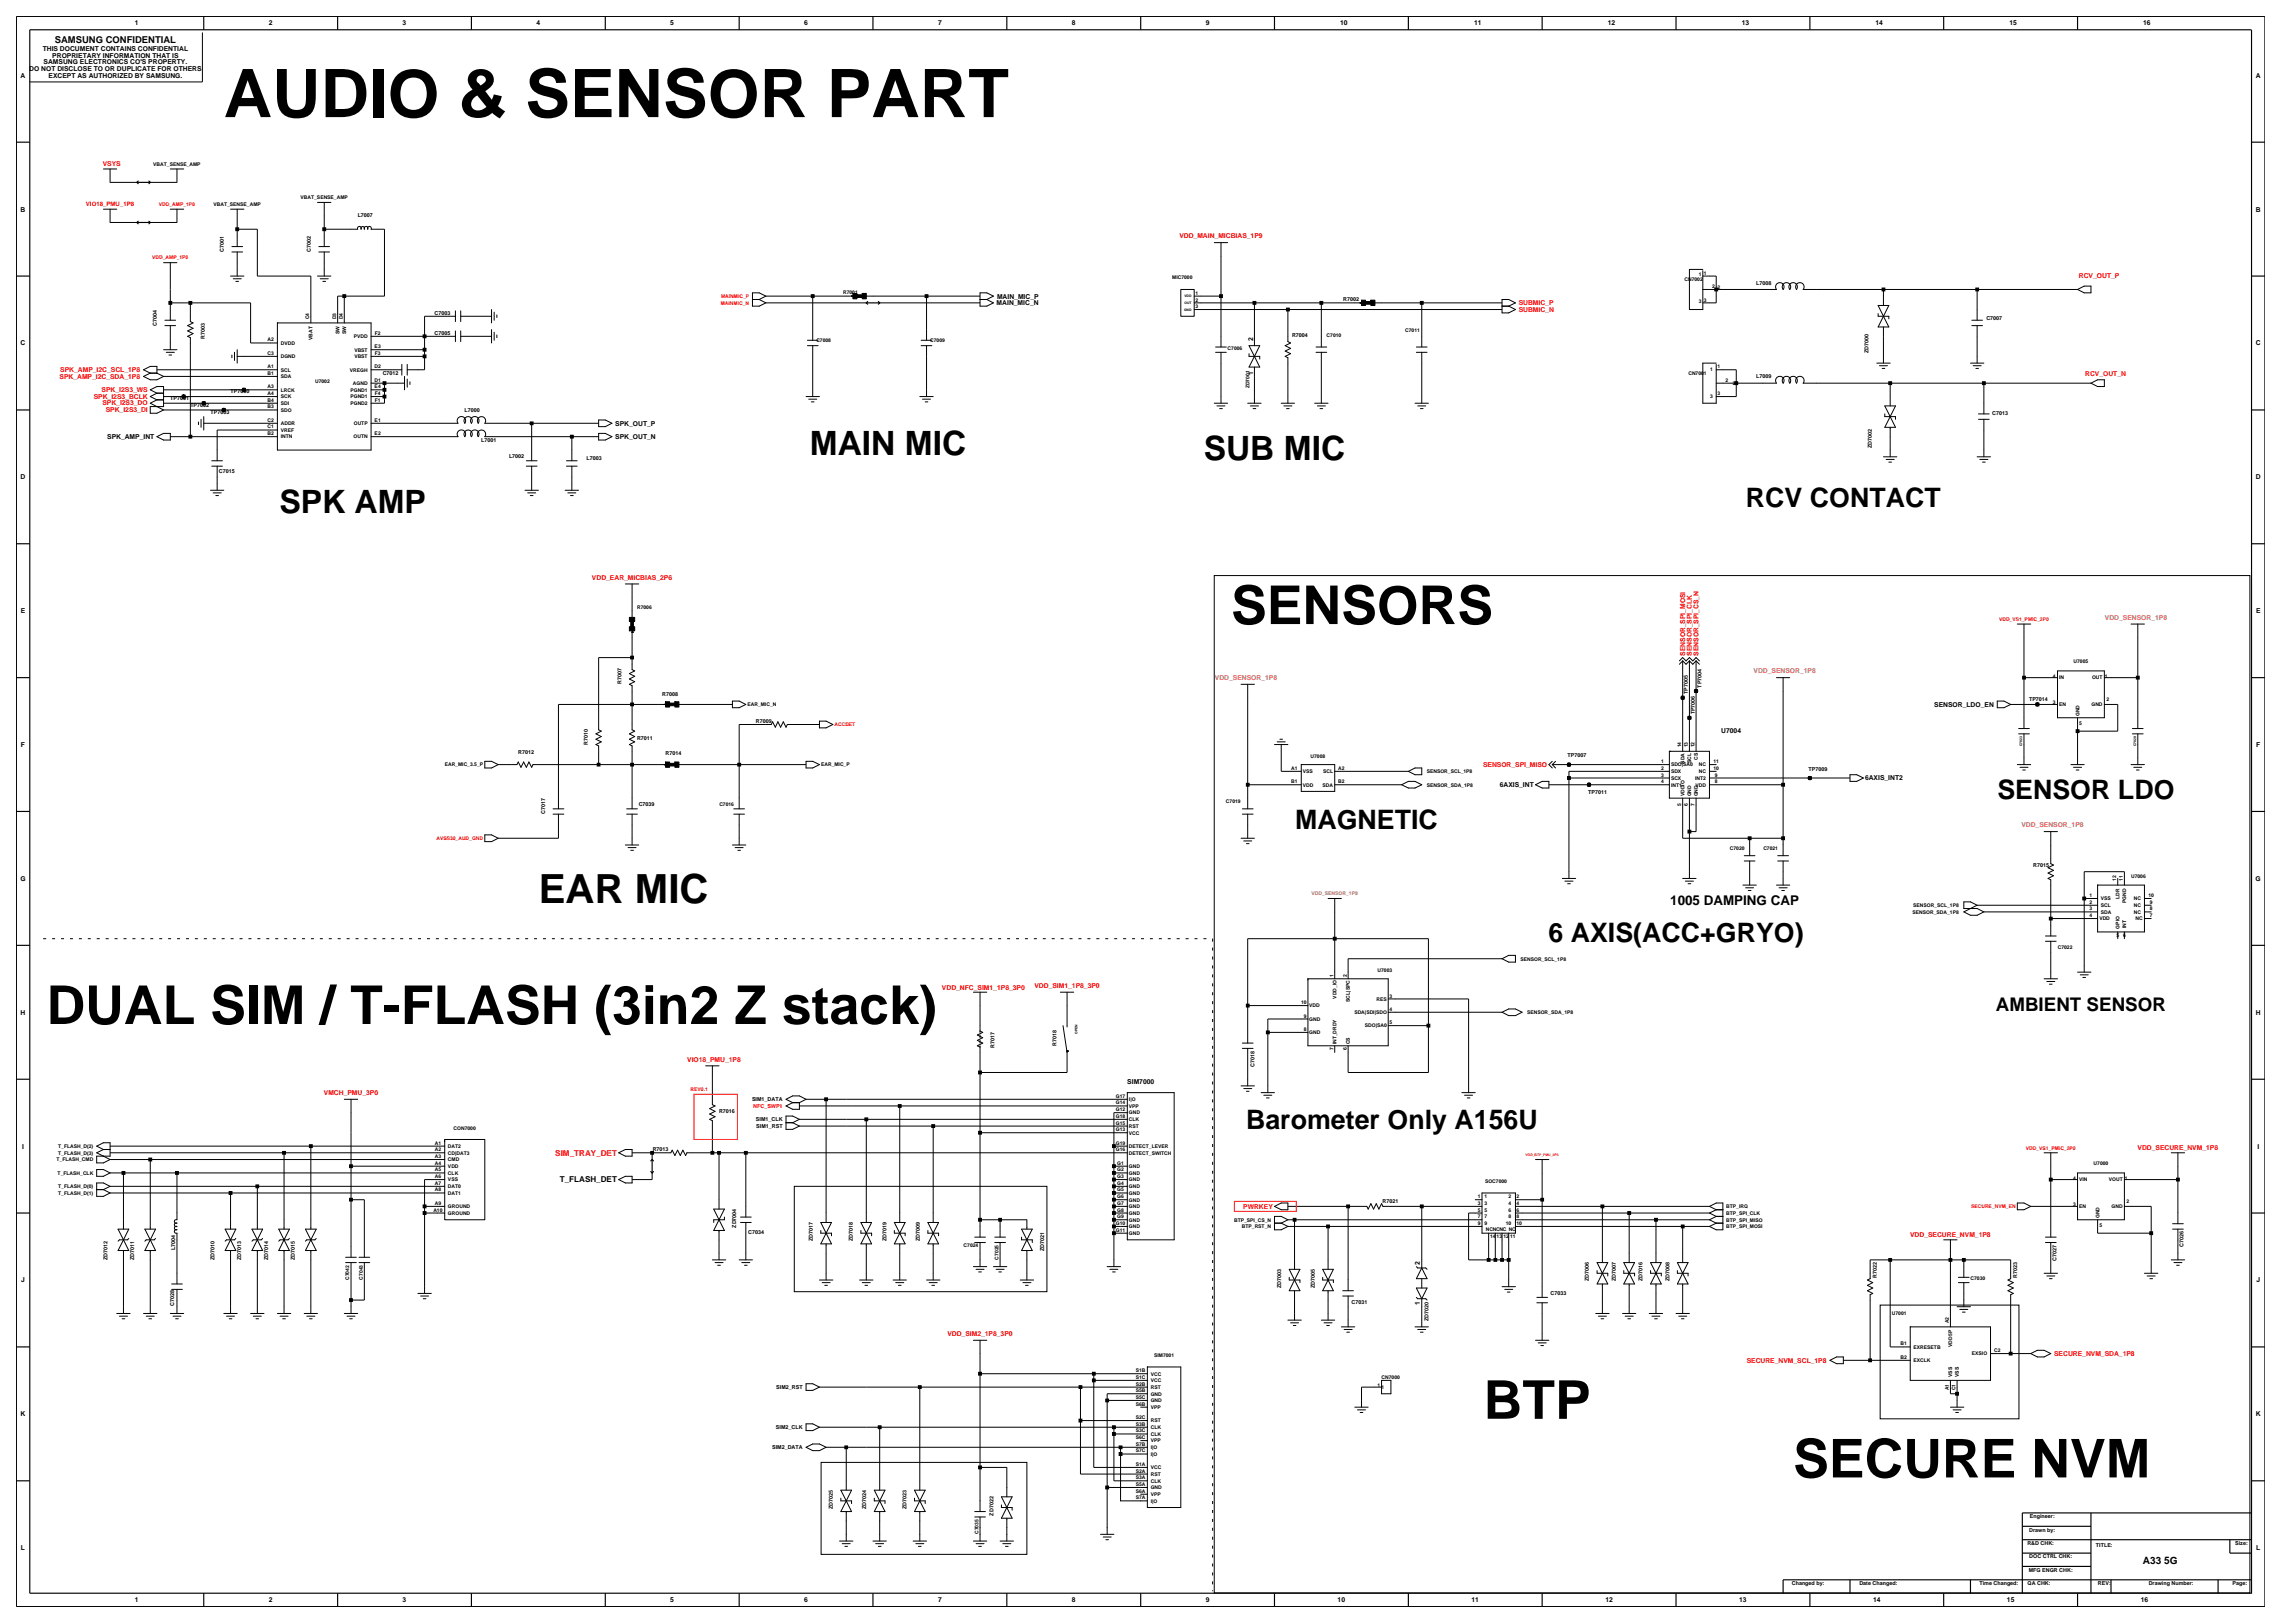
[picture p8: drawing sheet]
<svg xmlns="http://www.w3.org/2000/svg" width="420mm" height="297mm" viewBox="0 0 420 297" stroke-linecap="round" stroke-linejoin="round" font-family="sans-serif">
<defs><g id="words">
<text font-size="12.3" x="41" y="21.4">AUDIO &amp; SENSOR PART</text>
<g font-size="9.8">
<text x="225.3" y="114.2">SENSORS</text>
<text x="8.5" y="187.4">DUAL SIM / T-FLASH (3in2 Z stack)</text>
<text x="271.5" y="259.6">BTP</text>
<text x="328.2" y="270.4">SECURE NVM</text>
</g>
<text font-size="7.4" x="98.6" y="165.2">EAR MIC</text>
<g font-size="6.1">
<text x="148.2" y="83.3">MAIN MIC</text>
<text x="220.3" y="84.3">SUB MIC</text>
</g>
<text font-size="5.9" x="51.1" y="94">SPK AMP</text>
<g font-size="4.9">
<text x="319.5" y="92.7">RCV CONTACT</text>
<text x="365.5" y="146.3">SENSOR LDO</text>
<text x="237" y="151.8">MAGNETIC</text>
<text x="283.4" y="172.3">6 AXIS(ACC+GRYO)</text>
<text x="228" y="206.7">Barometer Only A156U</text>
</g>
<text font-size="3.4" x="365.2" y="184.9">AMBIENT SENSOR</text>
<text font-size="2.5" x="305.7" y="165.6">1005 DAMPING CAP</text>
<text font-size="1.9" x="392.1" y="286.3">A33 5G</text>
<text font-size="1.7" x="10" y="7.8">SAMSUNG CONFIDENTIAL</text>
<text font-size="1.5" fill="#f00" x="101.6" y="211.5">SIM_TRAY_DET</text>
<text font-size="1.5" x="102.5" y="216.4">T_FLASH_DET</text>
<g font-size="1.2">
<text x="24.7" y="4.7">1</text>
<text x="49.2" y="4.7">2</text>
<text x="73.7" y="4.7">3</text>
<text x="98.2" y="4.7">4</text>
<text x="122.7" y="4.7">5</text>
<text x="147.2" y="4.7">6</text>
<text x="171.7" y="4.7">7</text>
<text x="196.2" y="4.7">8</text>
<text x="220.7" y="4.7">9</text>
<text x="245.3" y="4.7">10</text>
<text x="269.8" y="4.7">11</text>
<text x="294.3" y="4.7">12</text>
<text x="318.7" y="4.7">13</text>
<text x="343.2" y="4.7">14</text>
<text x="367.7" y="4.7">15</text>
<text x="392.2" y="4.7">16</text>
<text x="7.8" y="9.3">THIS DOCUMENT CONTAINS CONFIDENTIAL</text>
<text x="8" y="11.8">SAMSUNG ELECTRONICS CO'S PROPERTY.</text>
<text x="9.6" y="10.6">PROPRIETARY INFORMATION THAT IS</text>
<text x="3.8" y="14.2">A</text>
<text x="5.4" y="13">DO NOT DISCLOSE TO OR DUPLICATE FOR OTHERS</text>
<text x="8.9" y="14.2">EXCEPT AS AUTHORIZED BY SAMSUNG.</text>
<text x="412.8" y="14.2">A</text>
<text x="3.8" y="38.7">B</text>
<text x="412.8" y="38.7">B</text>
<text x="182.4" y="55.9">MAIN_MIC_N</text>
<text x="182.5" y="54.6">MAIN_MIC_P</text>
<text x="3.8" y="63.2">C</text>
<text x="229.3" y="62.5" transform="rotate(-90 229.3 62.5)">2</text>
<text x="412.8" y="63.2">C</text>
<text x="229.3" y="68.7" transform="rotate(-90 229.3 68.7)">1</text>
<text x="112.6" y="77.9">SPK_OUT_P</text>
<text x="19.6" y="80.3">SPK_AMP_INT</text>
<text x="112.6" y="80.3">SPK_OUT_N</text>
<text x="3.8" y="87.7">D</text>
<text x="412.8" y="87.7">D</text>
<text x="3.8" y="112.2">E</text>
<text x="412.9" y="112.2">E</text>
<text x="354" y="129.3">SENSOR_LDO_EN</text>
<text x="3.8" y="136.7">F</text>
<text x="315" y="134.1">U7004</text>
<text x="412.9" y="136.7">F</text>
<text x="341.3" y="142.8">6AXIS_INT2</text>
<text x="274.5" y="144">6AXIS_INT</text>
<text x="3.7" y="161.2">G</text>
<text x="412.8" y="161.2">G</text>
<text x="3.8" y="185.7">H</text>
<text x="412.8" y="185.7">H</text>
<text x="206.3" y="198.4">SIM7000</text>
<text x="4" y="210.2">I</text>
<text x="413.1" y="210.2">I</text>
<text x="259.8" y="231.4" transform="rotate(-90 259.8 231.4)">2</text>
<text x="3.9" y="234.7">J</text>
<text x="259.8" y="238.8" transform="rotate(-90 259.8 238.8)">1</text>
<text x="412.9" y="234.7">J</text>
<text x="3.8" y="259.2">K</text>
<text x="412.8" y="259.2">K</text>
<text x="3.8" y="283.7">L</text>
<text x="412.9" y="283.7">L</text>
<text x="24.7" y="293.2">1</text>
<text x="49.2" y="293.2">2</text>
<text x="73.7" y="293.2">3</text>
<text x="122.7" y="293.2">5</text>
<text x="147.2" y="293.2">6</text>
<text x="171.7" y="293.2">7</text>
<text x="196.2" y="293.2">8</text>
<text x="220.7" y="293.2">9</text>
<text x="244.8" y="293.2">10</text>
<text x="269.3" y="293.2">11</text>
<text x="293.8" y="293.2">12</text>
<text x="318.3" y="293.2">13</text>
<text x="342.8" y="293.2">14</text>
<text x="367.3" y="293.2">15</text>
<text x="391.8" y="293.2">16</text>
</g>
<g font-size="1.2" fill="#f00">
<text x="18.8" y="30.4">VSYS</text>
<text x="215.8" y="43.6">VDD_MAIN_MICBIAS_1P9</text>
<text x="380.5" y="51">RCV_OUT_P</text>
<text x="277.9" y="57.1">SUBMIC_N</text>
<text x="277.9" y="55.9">SUBMIC_P</text>
<text x="10.9" y="69.3">SPK_AMP_I2C_SDA_1P8</text>
<text x="11" y="68.1">SPK_AMP_I2C_SCL_1P8</text>
<text x="18.6" y="71.7">SPK_I2S3_WS</text>
<text x="381.6" y="68.7">RCV_OUT_N</text>
<text x="17.2" y="72.9">SPK_I2S3_BCLK</text>
<text x="18.7" y="74.2">SPK_I2S3_DO</text>
<text x="19.4" y="75.4">SPK_I2S3_DI</text>
<text x="108.3" y="106.1">VDD_EAR_MICBIAS_2P6</text>
<text x="308.4" y="120" transform="rotate(-90 308.4 120)">SENSOR_SPI_MOSI</text>
<text x="309.6" y="120" transform="rotate(-90 309.6 120)">SENSOR_SPI_CLK</text>
<text x="310.8" y="120" transform="rotate(-90 310.8 120)">SENSOR_SPI_CS_N</text>
<text x="271.4" y="140.4">SENSOR_SPI_MISO</text>
<text x="172.4" y="181.1">VDD_NFC_SIM1_1P8_3P0</text>
<text x="189.3" y="180.8">VDD_SIM1_1P8_3P0</text>
<text x="125.8" y="194.2">VIO18_PMU_1P8</text>
<text x="59.3" y="200.4">VMCH_PMU_3P0</text>
<text x="391.2" y="210.5">VDD_SECURE_NVM_1P8</text>
<text x="227.5" y="221.2">PWRKEY</text>
<text x="349.6" y="226.4">VDD_SECURE_NVM_1P8</text>
<text x="173.4" y="244.5">VDD_SIM2_1P8_3P0</text>
<text x="319.7" y="249.4">SECURE_NVM_SCL_1P8</text>
<text x="375.9" y="248.1">SECURE_NVM_SDA_1P8</text>
</g>
<g font-size="1.2" fill="#cc7f32">
<text x="385.2" y="113.4">VDD_SENSOR_1P8</text>
<text x="222.3" y="124.4">VDD_SENSOR_1P8</text>
<text x="320.9" y="123.2">VDD_SENSOR_1P8</text>
<text x="369.9" y="151.4">VDD_SENSOR_1P8</text>
</g>
<text font-size="1.1" fill="#f00" x="15.7" y="37.8">VIO18_PMU_1P8</text>
<g font-size="1">
<text x="65.5" y="39.7">L7007</text>
<text x="41" y="46.1" transform="rotate(-90 41 46.1)">C7001</text>
<text x="56.9" y="46.1" transform="rotate(-90 56.9 46.1)">C7002</text>
<text x="321.4" y="52.1">L7008</text>
<text x="28.7" y="59.6" transform="rotate(-90 28.7 59.6)">C7004</text>
<text x="79.5" y="57.6">C7003</text>
<text x="245.8" y="55.1">R7002</text>
<text x="363.5" y="58.5">C7007</text>
<text x="37.5" y="62" transform="rotate(-90 37.5 62)">R7003</text>
<text x="79.5" y="61.2">C7005</text>
<text x="236.4" y="61.6">R7004</text>
<text x="341.9" y="64.6" transform="rotate(-90 341.9 64.6)">ZD7000</text>
<text x="70" y="68.6">C7012</text>
<text x="321.4" y="69.2">L7009</text>
<text x="31.2" y="73.2">TP7001</text>
<text x="34.8" y="74.5">TP7002</text>
<text x="38.5" y="75.7">TP7003</text>
<text x="42.2" y="72">TP7000</text>
<text x="85" y="75.4">L7000</text>
<text x="364.6" y="75.9">C7013</text>
<text x="88.1" y="80.9">L7001</text>
<text x="93.2" y="83.7">L7002</text>
<text x="342.5" y="82.1" transform="rotate(-90 342.5 82.1)">ZD7002</text>
<text x="40" y="86.6">C7015</text>
<text x="107.4" y="84.2">L7003</text>
<text x="113.7" y="125.2" transform="rotate(-90 113.7 125.2)">R7007</text>
<text x="311.4" y="125.8" transform="rotate(-90 311.4 125.8)">TP7004</text>
<text x="121.2" y="127.4">R7008</text>
<text x="308.9" y="127.1" transform="rotate(-90 308.9 127.1)">TP7005</text>
<text x="310.1" y="130.7" transform="rotate(-90 310.1 130.7)">TP7006</text>
<text x="371.3" y="128.3">TP7014</text>
<text x="94.8" y="138">R7012</text>
<text x="107.6" y="136.2" transform="rotate(-90 107.6 136.2)">R7010</text>
<text x="116.6" y="135.3">R7011</text>
<text x="138.3" y="132.3">R7009</text>
<text x="121.8" y="138.1">R7014</text>
<text x="286.9" y="138.6">TP7007</text>
<text x="331" y="141">TP7009</text>
<text x="99.7" y="149" transform="rotate(-90 99.7 149)">C7017</text>
<text x="116.9" y="147.6">C7039</text>
<text x="290.7" y="145.3">TP7011</text>
<text x="372.1" y="158.7">R7015</text>
<text x="182" y="191.8" transform="rotate(-90 182 191.8)">R7017</text>
<text x="193.3" y="191.4" transform="rotate(-90 193.3 191.4)">R7018</text>
<text x="229.6" y="195.2" transform="rotate(-90 229.6 195.2)">C7018</text>
<text x="131.6" y="203.7">R7016</text>
<text x="137.6" y="201.5">SIM1_DATA</text>
<text x="138.3" y="205.2">SIM1_CLK</text>
<text x="138.4" y="206.4">SIM1_RST</text>
<text x="119.5" y="210.6">R7013</text>
<text x="253" y="220.2">R7021</text>
<text x="134.7" y="224.7" transform="rotate(-90 134.7 224.7)">ZD7004</text>
<text x="136.9" y="225.7">C7034</text>
<text x="148.7" y="227.1" transform="rotate(-90 148.7 227.1)">ZD7017</text>
<text x="156.1" y="227.1" transform="rotate(-90 156.1 227.1)">ZD7018</text>
<text x="162.2" y="227.1" transform="rotate(-90 162.2 227.1)">ZD7019</text>
<text x="168.3" y="227.1" transform="rotate(-90 168.3 227.1)">ZD7009</text>
<text x="19.6" y="230.5" transform="rotate(-90 19.6 230.5)">ZD7012</text>
<text x="24.6" y="230.5" transform="rotate(-90 24.6 230.5)">ZD7011</text>
<text x="32.1" y="228.7" transform="rotate(-90 32.1 228.7)">L7004</text>
<text x="39.2" y="230.5" transform="rotate(-90 39.2 230.5)">ZD7010</text>
<text x="44.2" y="230.5" transform="rotate(-90 44.2 230.5)">ZD7013</text>
<text x="49.1" y="230.5" transform="rotate(-90 49.1 230.5)">ZD7014</text>
<text x="53.9" y="230.5" transform="rotate(-90 53.9 230.5)">ZD7015</text>
<text x="191.1" y="228.9" transform="rotate(-90 191.1 228.9)">ZD7021</text>
<text x="343.5" y="233.8" transform="rotate(-90 343.5 233.8)">R7022</text>
<text x="369.2" y="233.8" transform="rotate(-90 369.2 233.8)">R7023</text>
<text x="376.3" y="230.7" transform="rotate(-90 376.3 230.7)">C7027</text>
<text x="399.6" y="228.2" transform="rotate(-90 399.6 228.2)">C7026</text>
<text x="31.9" y="239" transform="rotate(-90 31.9 239)">C7028</text>
<text x="234.5" y="235.7" transform="rotate(-90 234.5 235.7)">ZD7003</text>
<text x="240.6" y="235.7" transform="rotate(-90 240.6 235.7)">ZD7005</text>
<text x="247.3" y="238.6">C7031</text>
<text x="283.8" y="237">C7033</text>
<text x="290.8" y="234.5" transform="rotate(-90 290.8 234.5)">ZD7006</text>
<text x="295.7" y="234.5" transform="rotate(-90 295.7 234.5)">ZD7007</text>
<text x="300.6" y="234.5" transform="rotate(-90 300.6 234.5)">ZD7016</text>
<text x="305.5" y="234.5" transform="rotate(-90 305.5 234.5)">ZD7008</text>
<text x="261.4" y="241.7" transform="rotate(-90 261.4 241.7)">ZD7020</text>
<text x="142.1" y="254.2">SIM2_RST</text>
<text x="142" y="261.5">SIM2_CLK</text>
<text x="141.3" y="265.2">SIM2_DATA</text>
<text x="152.4" y="276.1" transform="rotate(-90 152.4 276.1)">ZD7025</text>
<text x="158.5" y="276.1" transform="rotate(-90 158.5 276.1)">ZD7024</text>
<text x="165.9" y="276.1" transform="rotate(-90 165.9 276.1)">ZD7023</text>
<text x="181.8" y="277.3" transform="rotate(-90 181.8 277.3)">ZD7022</text>
<text x="371.4" y="280.2">Drawn by:</text>
<text x="371.5" y="277.8">Engineer:</text>
<text x="371" y="282.7">R&amp;D CHK:</text>
<text x="371.3" y="287.6">MFG ENGR CHK:</text>
<text x="371.4" y="285.2">DOC CTRL CHK:</text>
<text x="383.6" y="283">TITLE:</text>
<text x="409.1" y="282.7">Size:</text>
<text x="327.9" y="290.1">Changed by:</text>
<text x="340.3" y="290.1">Date Changed:</text>
<text x="362.2" y="290.1">Time Changed:</text>
<text x="371.1" y="290.1">QA CHK:</text>
<text x="383.9" y="290.1">REV:</text>
<text x="393.2" y="290.1">Drawing Number:</text>
<text x="408.6" y="290.1">Page:</text>
</g>
<text font-size="1" fill="#f00" x="137.8" y="202.7">NFC_SWP1</text>
<g font-size=".9">
<text x="28.1" y="30.3">VBAT_SENSE_AMP</text>
<text x="39.1" y="37.7">VBAT_SENSE_AMP</text>
<text x="55" y="36.5">VBAT_SENSE_AMP</text>
<text x="154.3" y="53.8">R7001</text>
<text x="214.5" y="51.1">MIC7000</text>
<text x="218.8" y="53.9">1</text>
<text x="308.3" y="51.5">CN7002</text>
<text x="310.9" y="50.5">1</text>
<text x="311.8" y="50.3">1</text>
<text x="313.3" y="52.7">2</text>
<text x="314.3" y="53">2</text>
<text x="56.6" y="58.5" transform="rotate(-90 56.6 58.5)">C4</text>
<text x="61.5" y="58.5" transform="rotate(-90 61.5 58.5)">D3</text>
<text x="62.7" y="58.5" transform="rotate(-90 62.7 58.5)">D4</text>
<text x="218.8" y="55.2">2</text>
<text x="218.8" y="56.4">3</text>
<text x="310.9" y="55.4">3</text>
<text x="311.8" y="55.2">3</text>
<text x="48.9" y="64.9">C3</text>
<text x="48.9" y="62.5">A2</text>
<text x="51.4" y="65.5">DGND</text>
<text x="51.4" y="63.1">DVDD</text>
<text x="57.2" y="62.2" transform="rotate(-90 57.2 62.2)">VBAT</text>
<text x="62.1" y="61.2" transform="rotate(-90 62.1 61.2)">SW</text>
<text x="63.3" y="61.2" transform="rotate(-90 63.3 61.2)">SW</text>
<text x="64.7" y="61.9">PVDD</text>
<text x="64.8" y="64.3">VBST</text>
<text x="64.8" y="65.5">VBST</text>
<text x="68.6" y="63.7">E3</text>
<text x="68.6" y="64.9">F3</text>
<text x="68.6" y="61.3">F2</text>
<text x="149.4" y="62.5">C7008</text>
<text x="170.2" y="62.5">C7009</text>
<text x="224.7" y="64">C7006</text>
<text x="242.8" y="61.6">C7010</text>
<text x="257.2" y="60.7">C7011</text>
<text x="48.9" y="67.4">A1</text>
<text x="48.9" y="71.1">A3</text>
<text x="48.9" y="68.6">B1</text>
<text x="51.4" y="68">SCL</text>
<text x="51.4" y="71.7">LRCK</text>
<text x="51.4" y="69.2">SDA</text>
<text x="57.7" y="70.1">U7002</text>
<text x="64" y="68">VREGH</text>
<text x="64.1" y="71.7">PGND1</text>
<text x="64.6" y="70.4">AGND</text>
<text x="68.5" y="69.8">D1</text>
<text x="68.5" y="67.4">D2</text>
<text x="68.6" y="71.1">E4</text>
<text x="228.7" y="71" transform="rotate(-90 228.7 71)">ZD7001</text>
<text x="309" y="68.7">CN7001</text>
<text x="313" y="68">1</text>
<text x="314.3" y="67.4">1</text>
<text x="315.8" y="69.9">2</text>
<text x="317.1" y="70.4">2</text>
<text x="48.9" y="74.7">B3</text>
<text x="48.9" y="73.5">B4</text>
<text x="48.9" y="77.2">C2</text>
<text x="48.9" y="72.3">A4</text>
<text x="51.4" y="74.1">SDI</text>
<text x="51.4" y="77.8">ADDR</text>
<text x="51.4" y="72.9">SCK</text>
<text x="51.4" y="75.3">SDO</text>
<text x="64.1" y="72.9">PGND1</text>
<text x="64.1" y="74.1">PGND2</text>
<text x="64.7" y="77.8">OUTP</text>
<text x="68.6" y="77.2">E1</text>
<text x="68.6" y="72.3">F4</text>
<text x="68.6" y="73.5">F1</text>
<text x="313" y="72.9">3</text>
<text x="314.3" y="72.3">3</text>
<text x="48.9" y="78.4">C1</text>
<text x="48.9" y="79.6">B2</text>
<text x="51.4" y="79">VREF</text>
<text x="51.4" y="80.2">INTN</text>
<text x="64.7" y="80.2">OUTN</text>
<text x="68.6" y="79.6">E2</text>
<text x="116.6" y="111.4">R7006</text>
<text x="375.7" y="124">4</text>
<text x="376.8" y="124.3">IN</text>
<text x="379.5" y="121.2">U7005</text>
<text x="382.9" y="124.3">OUT</text>
<text x="385.2" y="124">1</text>
<text x="136.8" y="129.2">EAR_MIC_N</text>
<text x="375.7" y="128.9">3</text>
<text x="376.8" y="129.2">EN</text>
<text x="380.5" y="131" transform="rotate(-90 380.5 131)">GND</text>
<text x="382.8" y="129.2">GND</text>
<text x="385.5" y="128.3">2</text>
<text x="307.7" y="136.8" transform="rotate(-90 307.7 136.8)">14</text>
<text x="308.9" y="136.8" transform="rotate(-90 308.9 136.8)">13</text>
<text x="310.1" y="136.8" transform="rotate(-90 310.1 136.8)">12</text>
<text x="380.5" y="132.6">5</text>
<text x="81.4" y="140.2">EAR_MIC_3.5_P</text>
<text x="150.3" y="140.2">EAR_MIC_P</text>
<text x="236.3" y="140.9">A1</text>
<text x="236.3" y="143.3">B1</text>
<text x="238.4" y="141.5">VSS</text>
<text x="238.4" y="143.9">VDD</text>
<text x="239.8" y="138.7">U7008</text>
<text x="242" y="143.9">SDA</text>
<text x="242.1" y="141.5">SCL</text>
<text x="244.9" y="140.9">A2</text>
<text x="244.9" y="143.3">B2</text>
<text x="261.1" y="143.9">SENSOR_SDA_1P8</text>
<text x="261.1" y="141.5">SENSOR_SCL_1P8</text>
<text x="304" y="140.9">2</text>
<text x="304" y="142.1">3</text>
<text x="304" y="143.3">4</text>
<text x="304" y="139.6">1</text>
<text x="305.8" y="141.5">SDX</text>
<text x="305.8" y="142.7">SCX</text>
<text x="305.8" y="143.9">INT1</text>
<text x="305.8" y="140.2">SDO|SA0</text>
<text x="308.3" y="139.7" transform="rotate(-90 308.3 139.7)">SDA</text>
<text x="309.5" y="139.6" transform="rotate(-90 309.5 139.6)">SCL</text>
<text x="310.2" y="142.7">INT2</text>
<text x="310.3" y="143.9">VDD</text>
<text x="310.7" y="139.1" transform="rotate(-90 310.7 139.1)">CS</text>
<text x="310.9" y="141.5">NC</text>
<text x="310.9" y="140.2">NC</text>
<text x="313.6" y="140.9">10</text>
<text x="313.6" y="139.6">11</text>
<text x="313.8" y="143.3">8</text>
<text x="313.8" y="142.1">9</text>
<text x="131.6" y="147.6">C7016</text>
<text x="224.4" y="147">C7019</text>
<text x="307.7" y="147.5" transform="rotate(-90 307.7 147.5)">5</text>
<text x="308.3" y="145.7" transform="rotate(-90 308.3 145.7)">VDDIO</text>
<text x="308.9" y="147.5" transform="rotate(-90 308.9 147.5)">6</text>
<text x="309.5" y="145.7" transform="rotate(-90 309.5 145.7)">GND</text>
<text x="310.1" y="147.5" transform="rotate(-90 310.1 147.5)">7</text>
<text x="310.7" y="145.7" transform="rotate(-90 310.7 145.7)">GND</text>
<text x="316.6" y="155.6">C7020</text>
<text x="322.7" y="155.6">C7021</text>
<text x="387.3" y="161.3" transform="rotate(-90 387.3 161.3)">12</text>
<text x="388.5" y="161.3" transform="rotate(-90 388.5 161.3)">11</text>
<text x="390" y="160.7">U7006</text>
<text x="350" y="167.2">SENSOR_SDA_1P8</text>
<text x="350.1" y="166">SENSOR_SCL_1P8</text>
<text x="382.4" y="167.8">4</text>
<text x="382.4" y="164.1">1</text>
<text x="382.4" y="165.4">2</text>
<text x="382.4" y="166.6">3</text>
<text x="384.5" y="164.7">VSS</text>
<text x="384.5" y="166">SCL</text>
<text x="384.5" y="167.2">SDA</text>
<text x="387.9" y="164.5" transform="rotate(-90 387.9 164.5)">LDR</text>
<text x="389.1" y="165.2" transform="rotate(-90 389.1 165.2)">PGND</text>
<text x="390.5" y="167.2">NC</text>
<text x="390.5" y="166">NC</text>
<text x="390.5" y="164.7">NC</text>
<text x="393.2" y="164.1">10</text>
<text x="393.4" y="167.8">7</text>
<text x="393.4" y="166.6">8</text>
<text x="393.4" y="165.4">9</text>
<text x="376.6" y="173.6">C7022</text>
<text x="384.2" y="168.4">VDD</text>
<text x="387.3" y="171.5">5</text>
<text x="387.9" y="169.9" transform="rotate(-90 387.9 169.9)">GPIO</text>
<text x="388.5" y="171.5">6</text>
<text x="389.1" y="169.9" transform="rotate(-90 389.1 169.9)">INT</text>
<text x="390.8" y="168.4">NC</text>
<text x="244" y="178.9" transform="rotate(-90 244 178.9)">1</text>
<text x="246.5" y="178.9" transform="rotate(-90 246.5 178.9)">2</text>
<text x="252.1" y="177.9">U7003</text>
<text x="278.3" y="175.8">SENSOR_SCL_1P8</text>
<text x="238.1" y="183.8">10</text>
<text x="239.6" y="184.3">VDD</text>
<text x="244.6" y="182.8" transform="rotate(-90 244.6 182.8)">VDD_IO</text>
<text x="247" y="183.3" transform="rotate(-90 247 183.3)">SCL|SPC</text>
<text x="247.9" y="185.6">SDA|SDI|SDO</text>
<text x="251.9" y="183.1">RES</text>
<text x="254.3" y="182.5">3</text>
<text x="254.3" y="185">4</text>
<text x="279.5" y="185.6">SENSOR_SDA_1P8</text>
<text x="238.6" y="188.7">8</text>
<text x="238.6" y="186.2">9</text>
<text x="239.6" y="189.2">GND</text>
<text x="239.6" y="186.8">GND</text>
<text x="244.6" y="191.1" transform="rotate(-90 244.6 191.1)">INT_DRDY</text>
<text x="247" y="191.1" transform="rotate(-90 247 191.1)">CS</text>
<text x="249.8" y="188">SDO|SA0</text>
<text x="254.3" y="187.4">5</text>
<text x="244" y="192.1" transform="rotate(-90 244 192.1)">7</text>
<text x="246.5" y="192.1" transform="rotate(-90 246.5 192.1)">6</text>
<text x="204.2" y="203.3">G12</text>
<text x="204.2" y="202.1">G14</text>
<text x="204.2" y="200.9">G17</text>
<text x="206.6" y="203.9">GND</text>
<text x="206.6" y="202.7">VPP</text>
<text x="206.6" y="201.5">I|O</text>
<text x="79.6" y="209.4">A1</text>
<text x="83" y="206.7">CON7000</text>
<text x="204.2" y="204.6">G18</text>
<text x="204.2" y="209.4">G19</text>
<text x="204.2" y="207">G13</text>
<text x="204.2" y="205.8">G15</text>
<text x="206.6" y="205.2">CLK</text>
<text x="206.6" y="207.6">VCC</text>
<text x="206.6" y="206.4">RST</text>
<text x="10.3" y="212.5">T_FLASH_CMD</text>
<text x="10.6" y="215">T_FLASH_CLK</text>
<text x="10.7" y="211.3">T_FLASH_D(3)</text>
<text x="10.7" y="210.1">T_FLASH_D(2)</text>
<text x="79.6" y="210.7">A2</text>
<text x="79.6" y="211.9">A3</text>
<text x="79.6" y="213.1">A4</text>
<text x="79.6" y="214.3">A5</text>
<text x="79.6" y="215.6">A6</text>
<text x="82" y="210.1">DAT2</text>
<text x="82" y="211.3">CD|DAT3</text>
<text x="82" y="212.5">CMD</text>
<text x="82" y="213.7">VDD</text>
<text x="82" y="215">CLK</text>
<text x="204.2" y="210.7">G16</text>
<text x="204.5" y="214.3">G2</text>
<text x="204.5" y="215.6">G3</text>
<text x="204.5" y="213.1">G1</text>
<text x="206.6" y="210.1">DETECT_LEVER</text>
<text x="206.6" y="215">GND</text>
<text x="206.6" y="211.3">DETECT_SWITCH</text>
<text x="206.6" y="213.7">GND</text>
<text x="379.4" y="215.8">4</text>
<text x="383.1" y="213.1">U7000</text>
<text x="388.9" y="215.8">1</text>
<text x="10.7" y="217.4">T_FLASH_D(0)</text>
<text x="10.7" y="218.6">T_FLASH_D(1)</text>
<text x="79.3" y="221.7">A10</text>
<text x="79.6" y="216.8">A7</text>
<text x="79.6" y="218">A8</text>
<text x="79.6" y="220.5">A9</text>
<text x="82" y="217.4">DAT0</text>
<text x="82" y="218.6">DAT1</text>
<text x="82" y="221.1">GROUND</text>
<text x="82" y="216.2">VSS</text>
<text x="204.5" y="221.7">G8</text>
<text x="204.5" y="216.8">G4</text>
<text x="204.5" y="218">G5</text>
<text x="204.5" y="219.2">G6</text>
<text x="204.5" y="220.5">G7</text>
<text x="206.6" y="216.2">GND</text>
<text x="206.6" y="217.4">GND</text>
<text x="206.6" y="218.6">GND</text>
<text x="206.6" y="219.9">GND</text>
<text x="206.6" y="221.1">GND</text>
<text x="270.5" y="221.7">5</text>
<text x="270.5" y="219.3">1</text>
<text x="270.5" y="220.5">3</text>
<text x="271.7" y="219.3">1</text>
<text x="271.7" y="220.5">3</text>
<text x="271.7" y="221.7">5</text>
<text x="271.8" y="216.5">SOC7000</text>
<text x="276.1" y="221.7">6</text>
<text x="276.1" y="219.3">2</text>
<text x="276.1" y="220.5">4</text>
<text x="277.5" y="221.7">6</text>
<text x="277.5" y="219.3">2</text>
<text x="277.5" y="220.5">4</text>
<text x="315.9" y="221.1">BTP_IRQ</text>
<text x="379.4" y="220.8">3</text>
<text x="380.5" y="216.2">VIN</text>
<text x="380.5" y="221.1">EN</text>
<text x="385.9" y="216.2">VOUT</text>
<text x="386.4" y="221.1">GND</text>
<text x="389.2" y="220.1">2</text>
<text x="82" y="222.3">GROUND</text>
<text x="204.2" y="224.1">G10</text>
<text x="204.2" y="225.4">G11</text>
<text x="204.5" y="222.9">G9</text>
<text x="206.6" y="222.3">GND</text>
<text x="206.6" y="223.5">GND</text>
<text x="206.6" y="224.7">GND</text>
<text x="206.6" y="226">GND</text>
<text x="225.8" y="223.5">BTP_SPI_CS_N</text>
<text x="227.3" y="224.7">BTP_RST_N</text>
<text x="270.5" y="223">7</text>
<text x="270.5" y="224.2">9</text>
<text x="271.7" y="223">7</text>
<text x="271.7" y="224.2">9</text>
<text x="271.9" y="225.3">NCNCNC NC</text>
<text x="272.7" y="226.6">14</text>
<text x="273.9" y="226.6">13</text>
<text x="275.1" y="226.6">12</text>
<text x="275.6" y="224.2">10</text>
<text x="276.1" y="223">8</text>
<text x="276.3" y="226.6">11</text>
<text x="277.5" y="224.2">10</text>
<text x="277.5" y="223">8</text>
<text x="315.9" y="222.3">BTP_SPI_CLK</text>
<text x="315.9" y="224.7">BTP_SPI_MOSI</text>
<text x="315.9" y="223.5">BTP_SPI_MISO</text>
<text x="384.2" y="224.4">5</text>
<text x="384.2" y="222.9" transform="rotate(-90 384.2 222.9)">GND</text>
<text x="176.4" y="228.1">C7024</text>
<text x="182.7" y="230.5" transform="rotate(-90 182.7 230.5)">C7025</text>
<text x="63.9" y="234.2" transform="rotate(-90 63.9 234.2)">C7042</text>
<text x="66.4" y="234.2" transform="rotate(-90 66.4 234.2)">C7043</text>
<text x="360.6" y="234.2">C7030</text>
<text x="346.2" y="240.7">U7001</text>
<text x="356.7" y="242.2" transform="rotate(-90 356.7 242.2)">A2</text>
<text x="207.9" y="251.1">S1B</text>
<text x="210.6" y="251.7">VCC</text>
<text x="211.2" y="248.3">SIM7001</text>
<text x="347.8" y="246.2">B1</text>
<text x="347.8" y="248.6">B2</text>
<text x="350.2" y="246.8">EXRESETB</text>
<text x="350.2" y="249.2">EXCLK</text>
<text x="357.3" y="252" transform="rotate(-90 357.3 252)">VSS</text>
<text x="357.3" y="246.5" transform="rotate(-90 357.3 246.5)">VDD5P</text>
<text x="358.5" y="252" transform="rotate(-90 358.5 252)">VSS</text>
<text x="360.9" y="248">EXSIO</text>
<text x="364.9" y="247.4">C2</text>
<text x="207.9" y="257.2">S6B</text>
<text x="207.9" y="253.5">S2B</text>
<text x="207.9" y="254.8">S5B</text>
<text x="207.9" y="256">S5C</text>
<text x="207.9" y="252.3">S1C</text>
<text x="210.6" y="257.8">VPP</text>
<text x="210.6" y="254.2">RST</text>
<text x="210.6" y="255.4">GND</text>
<text x="210.6" y="256.6">GND</text>
<text x="210.6" y="252.9">VCC</text>
<text x="252.1" y="253.8">1</text>
<text x="252.8" y="252.3">CN7000</text>
<text x="252.8" y="254.2">1</text>
<text x="356.7" y="254.4" transform="rotate(-90 356.7 254.4)">A1</text>
<text x="357.9" y="254.4" transform="rotate(-90 357.9 254.4)">C1</text>
<text x="207.9" y="263.3">S6C</text>
<text x="207.9" y="259.7">S2C</text>
<text x="207.9" y="260.9">S3B</text>
<text x="207.9" y="262.1">S3C</text>
<text x="210.6" y="263.9">VPP</text>
<text x="210.6" y="260.3">RST</text>
<text x="210.6" y="261.5">CLK</text>
<text x="210.6" y="262.7">CLK</text>
<text x="207.9" y="264.6">S7B</text>
<text x="207.9" y="265.8">S7C</text>
<text x="207.9" y="268.2">S1A</text>
<text x="207.9" y="269.5">S2A</text>
<text x="210.6" y="265.2">I|O</text>
<text x="210.6" y="266.4">I|O</text>
<text x="210.6" y="268.8">VCC</text>
<text x="207.9" y="273.1">S6A</text>
<text x="207.9" y="274.3">S7A</text>
<text x="207.9" y="270.7">S3A</text>
<text x="207.9" y="271.9">S5A</text>
<text x="210.6" y="273.7">VPP</text>
<text x="210.6" y="275">I|O</text>
<text x="210.6" y="271.3">CLK</text>
<text x="210.6" y="272.5">GND</text>
<text x="210.6" y="270.1">RST</text>
<text x="179.1" y="280.7" transform="rotate(-90 179.1 280.7)">C7035</text>
</g>
<g font-size=".9" fill="#f00">
<text x="29.1" y="37.7">VDD_AMP_1P8</text>
<text x="27.9" y="47.5">VDD_AMP_1P8</text>
<text x="131.9" y="55.8">MAINMIC_N</text>
<text x="132" y="54.5">MAINMIC_P</text>
<text x="365.8" y="113.6">VDD_VS1_PMIC_2P0</text>
<text x="152.7" y="132.9">ACCDET</text>
<text x="79.9" y="153.7">AVSS30_AUD_GND</text>
<text x="126.4" y="199.6">REV0.1</text>
<text x="370.7" y="210.4">VDD_VS1_PMIC_2P0</text>
<text x="360.7" y="221.1">SECURE_NVM_EN</text>
</g>
<text font-size=".9" fill="#cc7f32" x="240" y="163.8">VDD_SENSOR_1P8</text>
<g font-size=".6">
<text x="216.7" y="56.9">GND</text>
<text x="216.7" y="54.4">VDD</text>
<text x="216.7" y="55.6">OUT</text>
<text x="370.1" y="136.6" transform="rotate(-90 370.1 136.6)">C7023</text>
<text x="390.9" y="136.6" transform="rotate(-90 390.9 136.6)">C7029</text>
<text x="197.2" y="189.2" transform="rotate(-90 197.2 189.2)">OPEN</text>
</g>
<text font-size=".6" fill="#f00" x="279.2" y="211.5">VDD_BTP_PMU_3P3</text>
</g></defs>
<!-- layer: MFD Layer /idea/tmp/Extended-Print.jd81.kim.sheet7.5.mfd -->
<g fill="none" stroke="#000" stroke-width=".18">
<path d="M37 5.9v9.1h-31.5M18.9 38.3h2.5M18.9 30.9h2.5M20.1 30.9v2.5h4.9M20.1 38.3v2.4h4.9M31.2 38.3h2.4M31.2 30.9h2.4M32.4 30.9v2.5h-4.9M32.4 38.3v2.4h-4.9M42.2 38.3h2.4M43.4 38.3v6.8M58.1 37h2.5"/>
<path d="M59.3 37v8.1M29.9 48.1h2.5M30.2 59.6h1.9M30.2 58.6h1.9M31.2 48.1v10.5M31.2 59.6v4.4M31.2 55.4h14.7v7.4h4.9M34.8 55.4v3.4l.5 .3-1 .5 1 .5-1 .5 1 .4-1 .5 .5 .3v18.1M42.2 50.5h2.4M42.4 46.1h2M42.4 45.1h2M42.7 51h1.5"/>
<path d="M43.2 51.5h.5M43.4 41.9h3.7v8.6h9.8v8.6M43.4 46.1v4.4M50.8 59.1h17.1v23.3h-17.1zM58.1 50.5h2.5M58.3 46.1h2M58.3 45.1h2M58.6 51h1.5M59.1 51.5h.5M59.3 41.9h6.2a.35 .35 0 0 1 .3-.5 .35 .35 0 0 1 .3 .6 .33 .33 0 0 1 .3-.5 .33 .33 0 0 1 .3 .4 .35 .35 0 0 1 .3-.5 .35 .35 0 0 1 .3 .6 .35 .35 0 0 1 .3-.6 .35 .35 0 0 1 .3 .6M59.3 46.1v4.4M63 54.2v4.9"/>
<path d="M67.9 41.9h2.5v12.3h-8.6v4.9M83.3 57.9h-5.6v9.8h-3.2M83.3 56.9v1.9M84.3 57.9h5.7M84.3 56.9v1.9M90 56.6v2.5M90.4 57.1v1.5M90.9 57.6v.5M137.7 54.8h1.2M138.9 54.8l1.3 .6M140.2 54.2l-1.3-.6h-1.2v2.4h1.2l1.3-.6M140.2 54.2l-1.3 .6"/>
<path d="M140.2 55.4h18.3M140.2 54.2h15.9M148.7 54.2v8.1M155.8 54.2h.1M156.1 54.2h.1M158.5 54.2h20.9M161 55.4h18.4M169.6 54.2v8.1M179.4 54.8h1.2M179.4 53.6h1.2l1.2 .6-1.2 .6 1.2 .6-1.2 .6h-1.2zM216.1 53h2.4v4.9h-2.4zM218.5 55.4h30.7"/>
<path d="M218.5 56.6h56.4M218.5 54.2h4.9M222.2 44.4h2.5M223.4 44.4v19.1M229.6 55.4v7.9M235.7 56.6v5.9l.5 .3-1 .5 1 .4-1 .5 1 .5-1 .5 .5 .3v8.3M241.8 55.4v8.1M248.9 55.4h.1M249.2 55.4h.1M251.6 55.4h23.3M260.2 55.4v8.1M274.9 54.8h1.2l1.2 .6-1.2 .6 1.2 .6-1.2 .7h-1.2z"/>
<path d="M274.9 56h1.2M311.6 53h13.5a.78 .78 0 0 1 .1-1.1 .78 .78 0 0 1 1 0 .78 .78 0 0 1 .1 1.1M311.6 50.5h2.5v4.9h-2.5M311.6 49.3h-2.4v7.3h2.4v-7.1M326.3 53a.78 .78 0 0 1 .1-1.1 .78 .78 0 0 1 1.1 0 .78 .78 0 0 1 0 1.1 .78 .78 0 0 1 .1-1.1 .78 .78 0 0 1 1.1 0 .78 .78 0 0 1 .1 1.1 .78 .78 0 0 1 .1-1.1 .78 .78 0 0 1 1 0 .78 .78 0 0 1 .1 1.1h50.2M343.7 57.4v.5h2v.4M343.7 55.9h2l-1 2zM344.7 53v2.9M344.7 59.8v6.6M344.7 57.9l1 1.9h-2zM360.9 59.6h1.9M360.9 58.6h1.9"/>
<path d="M361.8 53v5.6M361.8 59.6v6.8M380.2 53l1.2-.6h1.3v1.2h-1.3zM27.5 68.3l-1.2 .6 1.2 .6h1.2l1.2-.6M27.5 68.3h1.2M27.5 68.3l-1.2-.6 1.2-.7h1.2v1.3M28.7 71.9l-1.2-.6 1.2-.6h1.2v3.7h-2.4v1.2h1.2l1.2-.6M28.7 73.2l-1.2 .6 2.4 1.2M28.7 67.7h22.1M28.7 79.9l1.2-.6h1.3v1.2h-1.3zM28.7 68.3l1.2 .6M28.7 73.2h1.2"/>
<path d="M28.7 71.9l-1.2 .7 1.2 .6M28.7 71.9h1.2M29.9 73.8h20.9M29.9 71.3h20.9M29.9 72.6h20.9M29.9 68.9h20.9M29.9 75h20.9M29.9 64h2.5M30.4 64.5h1.5M30.9 65h.5M31.2 79.9h19.6M36.3 77.2v.5"/>
<path d="M36.8 76.7v1.5M37.3 77.5h13.5M37.3 76.2v2.5M42.4 65v.5M42.9 64.5v1.5M43.4 65.2h7.4M43.4 64v2.4M50.8 78.7h-11.1v5.6M67.9 77.5h15.9a.77 .77 0 0 1 .1-1.1 .77 .77 0 0 1 1 0 .77 .77 0 0 1 .2 1 .76 .76 0 0 1 .1-1 .76 .76 0 0 1 1 0 .76 .76 0 0 1 .1 1.1 .78 .78 0 0 1 .1-1.1 .78 .78 0 0 1 1 0 .78 .78 0 0 1 .1 1.1 .76 .76 0 0 1 .1-1.1 .76 .76 0 0 1 1 0 .76 .76 0 0 1 .1 1.1h20.9M67.9 65.2h9.8M67.9 67.7h5.6M67.9 70.1h6.1"/>
<path d="M67.9 71.3h2.5M67.9 72.6h2.5M67.9 79.9h15.9M67.9 64h9.8M67.9 61.5h15.4M70.4 70.1v3.7h-2.5M73.5 66.7v2M74 68.9v2.4M74.5 66.7v2M74.5 69.4v1.5M75 69.9v.5M83.3 60.6v1.9"/>
<path d="M83.8 79.9a.78 .78 0 0 1 .1-1 .78 .78 0 0 1 1.1 0 .78 .78 0 0 1 .1 1M84.3 61.5h5.7M84.3 60.6v1.9M85.1 79.9a.76 .76 0 0 1 .1-1 .76 .76 0 0 1 1 0 .76 .76 0 0 1 .1 1 .78 .78 0 0 1 .1-1 .78 .78 0 0 1 1 0 .78 .78 0 0 1 .1 1M87.5 79.9a.76 .76 0 0 1 .1-1 .76 .76 0 0 1 1 0 .76 .76 0 0 1 .1 1M88.7 79.9h20.9M90 60.3v2.5M90.4 60.8v1.5M90.9 61.3v.5M97.3 77.5v6.8M104.7 79.9v4.4M109.6 76.9h1.2l1.2 .6-1.2 .6h-1.2z"/>
<path d="M109.6 79.3h1.2l1.2 .6-1.2 .6h-1.2zM147.5 72.6h2.5M147.8 63.3h1.9M147.8 62.3h1.9M148 73h1.5M148.5 73.5h.5M148.7 63.3v9.3M168.3 72.6h2.5M168.6 63.3h1.9M168.6 62.3h1.9M168.8 73h1.5M169.3 73.5h.5"/>
<path d="M169.6 63.3v9.3M222.2 73.8h2.5M222.5 63.5h1.9M222.5 64.5h1.9M222.7 74.3h1.5M223.2 74.8h.5M223.4 64.5v9.3M228.3 73.8h2.5M228.6 64.7v.5h1.9v.5M228.6 63.3h1.9l-.9 1.9zM228.8 74.3h1.5M229.3 74.8h.5"/>
<path d="M229.6 65.2l.9 2h-1.9zM229.6 67.2v6.6M234.5 73.8h2.4M235 74.3h1.4M235.4 74.8h.5M240.6 73.8h2.4M240.8 63.5h2M240.8 64.5h2M241.1 74.3h1.5M241.6 74.8h.5M241.8 64.5v9.3M259 73.8h2.4"/>
<path d="M259.2 63.5h2M259.2 64.5h2M259.5 74.3h1.4M259.9 74.8h.5M260.2 64.5v9.3M314.1 66.4h-2.5v7.4h2.5v-7.1M314.1 67.7h3.6v4.9h-3.6M314.1 70.1h11M325.1 70.1a.78 .78 0 0 1 .1-1 .78 .78 0 0 1 1 0 .78 .78 0 0 1 .1 1M326.3 70.1a.78 .78 0 0 1 .1-1 .78 .78 0 0 1 1.1 0 .78 .78 0 0 1 0 1M327.5 70.1a.78 .78 0 0 1 .1-1 .78 .78 0 0 1 1.1 0 .78 .78 0 0 1 .1 1 .78 .78 0 0 1 .1-1 .78 .78 0 0 1 1 0 .78 .78 0 0 1 .1 1h52.7M343.5 66.4h2.4"/>
<path d="M344 66.9h1.4M344.5 67.4h.4M344.9 74.3h2l-1 1.9zM344.9 75.7v.5h2v.5M345.9 70.1v4.2M345.9 78.2v5.4M345.9 76.2l1 2h-2zM360.6 66.4h2.5M361.1 66.9h1.5M361.6 67.4h.5M362.1 76.7h1.9M362.1 75.7h1.9"/>
<path d="M363.1 70.1v5.6M363.1 76.7v6.9M382.7 70.1l1.2-.6h1.2v1.2h-1.2zM38.5 89.7h2.5M38.8 85.3h1.9M38.8 84.3h1.9M39 90.2h1.5M39.5 90.7h.5M39.7 85.3v4.4M96.1 89.7h2.4M96.3 85.3h2M96.3 84.3h2"/>
<path d="M96.6 90.2h1.4M97 90.7h.5M97.3 85.3v4.4M103.4 89.7h2.5M103.7 85.3h1.9M103.7 84.3h1.9M103.9 90.2h1.5M104.4 90.7h.5M104.7 85.3v4.4M344.7 83.6h2.4M345.2 84.1h1.5M345.7 84.6h.5"/>
<path d="M361.8 83.6h2.5M362.3 84.1h1.5M362.8 84.6h.5M114.4 106.9h2.5M115.7 115.7h.1M115.7 115.4h.1M115.7 106.9v6.1M115.7 115.4v7.1l.5 .3-1 .5 1 .5-1 .4 1 .5-1 .5 .5 .3v8l.5 .3-1 .5 1 .5-1 .5 1 .4-1 .5 .5 .3v11.5M222.2 105.3h189.5v186.2h-189.5zM369.2 114.2h2.4M370.4 114.2v19.1M390 114.2h2.4"/>
<path d="M391.2 114.2v19.1M88.7 139.3h1.3l1.2 .6-1.2 .6h-1.3zM91.2 139.9h3.4l.2-.5 .5 1 .5-1 .5 1 .5-1 .5 1 .2-.5h24.3M115.7 120.3h-6.1v13.2l.4 .3-.9 .5 .9 .5-.9 .5 .9 .4-.9 .5 .5 .3v3.4M121.5 128.9h.1M121.5 139.9h.1M121.8 128.9h.1M121.8 139.9h.1M121.8 128.9h-19.6v19.1M124.2 139.9h23.3M124.2 128.9h9.8M134 128.3h1.3l1.2 .6-1.2 .6h-1.3z"/>
<path d="M147.5 139.3h1.2l1.3 .6-1.3 .6h-1.2zM150 132.6h-5.9l-.3 .5-.4-1-.5 1-.5-1-.5 1-.5-1-.3 .5h-5.8v15.4M150 132h1.2l1.2 .6-1.2 .6h-1.2zM227.1 125.2h2.5M228.3 125.2v22.8M233.2 136.2h2.5M233.7 135.7h1.5M234.2 135.3h.5M234.5 136.2v4.9h3.6M238.1 139.9h6.2v4.9h-6.2zM284.1 139.9h21.4M284.1 139.3l-.6 .6 .6 .6"/>
<path d="M284.1 139.9l.6 .6M284.7 139.3l-.6 .6M305.5 137.5h7.3v8.5h-7.3zM307.3 120.9l.6-.6 .7 .6 .6-.6 .6 .6 .6-.6 .6 .6M307.9 120.9l.7 .6 .6-.6M307.9 120.9l-.6 .6M307.9 120.9v16.6M309.2 120.9v16.6M309.2 120.9l.6 .6 .6-.6M310.4 120.9l.6 .6M310.4 120.9v16.6M312.8 139.9h1.3"/>
<path d="M325.1 124h2.4M326.3 124v32.6M365.5 128.3h1.2l1.3 .6-1.3 .6h-1.2zM368 128.9h8.5M369.2 139.9h2.4M369.4 134.3h2M369.4 133.3h2M370.4 134.3v5.6M370.4 124h6.1M376.5 122.8h8.6v8.5h-8.6zM379 139.9h2.4M380.2 131.3v8.6"/>
<path d="M385.1 124h6.1M385.1 128.9h2.5v4.9h-7.4M390 139.9h2.4M390.2 134.3h2M390.2 133.3h2M391.2 134.3v5.6M88.7 152.8h1.3l1.2 .6-1.2 .6h-1.3zM101.2 149h2M101.2 148h2M102.2 149v4.4h-11M114.4 154.6h2.5M114.7 149h1.9"/>
<path d="M114.7 148h1.9M114.9 155.1h1.5M115.4 155.6h.5M115.7 149v5.6M134 154.6h2.5M134.3 149h1.9M134.3 148h1.9M134.5 155.1h1.5M135 155.6h.5M135.3 149v5.6M227.1 153.4h2.5M227.4 149h1.9"/>
<path d="M227.4 148h1.9M227.6 153.9h1.5M228.1 154.4h.5M228.3 149v4.4M228.3 143.6h9.8M244.3 141.1h13.4M244.3 143.6h12.2M256.5 143.6l1.2-.6h1.3l1.2 .6-1.2 .6h-1.3zM257.7 141.1l1.3-.6h1.2v1.3h-1.2zM281 143.6l1.2-.6h1.3v1.2h-1.3zM283.5 143.6h22M287.1 142.4h18.4"/>
<path d="M305.5 141.1h-18.4v19.6M307.9 146v7.4h18.4M309.2 146v14.7M310.4 146v6.2h-1.2M312.8 141.1h1.3M312.8 143.6h13.5M312.8 142.4h25.8M319.2 157.6h2M319.2 156.6h2M320.2 153.4v3.2M320.2 157.6v4.4M325.3 157.6h2"/>
<path d="M325.3 156.6h2M326.3 157.6v4.4M338.6 141.8h1.2l1.2 .6-1.2 .6h-1.2zM369.7 140.4h1.4M370.2 140.9h.4M374.1 152.2h2.4M375.3 152.2v5.8l.5 .3-1 .5 1 .5-1 .5 1 .4-1 .5 .5 .3v10.3M379.5 140.4h1.4M380 140.9h.5M390.5 140.4h1.5M391 140.9h.5M239.4 179.1h14.7v12.3h-14.7z"/>
<path d="M243 164.4h2.5M244.3 164.4v14.7M274.9 175.4h-28.2v3.7M274.9 175.4l1.2-.6h1.2v1.3h-1.2zM285.9 160.7h2.5M286.4 161.2h1.5M286.9 161.7h.5M307.9 160.7h2.5M308.4 161.2h1.5M308.9 161.7h.5M319 162h2.4M319.5 162.5h1.4"/>
<path d="M320 162.9h.4M325.1 162h2.4M325.6 162.5h1.5M326.1 162.9h.5M361.8 165.6l-1.2-.6h-1.2v1.2h2.4l1.3 .7M361.8 165.6l-2.4 1.3 1.2 .6h1.2l1.3-.6M361.8 165.6h22.1M363.1 166.9h20.8M374.1 179.1h2.4M374.3 172.2h2M374.3 171.3h2M374.6 179.6h1.4"/>
<path d="M375.3 172.2v6.9M375.3 168.1h8.6M380.2 177.9h2.5M380.7 178.4h1.5M381.2 178.9h.5M381.4 164.4h2.5M383.9 162h8.5v8.5h-8.5zM387.6 160.7v1.3M387.6 170.5v1.3M388.8 162v-2.5h-7.4v18.4M388.8 170.5v1.3M392.4 164.4h1.3"/>
<path d="M392.4 165.6h1.3M392.4 166.9h1.3M392.4 168.1h1.3M129.1 195h2.5M130.4 195v7.1l.5 .3-1 .5 1 .5-1 .5 1 .4-1 .5 .5 .3v5.8M178.1 181.6h2.5M179.4 181.6v7.3M179.4 189.4v.5M179.4 190.4v.5M179.4 191.4v35M179.4 188.7l.4 .2-.9 .5 .9 .5-.9 .5 .9 .5-.9 .5 .5 .2M194 181.6h2.5"/>
<path d="M194.5 187.7l.8 4.9M195.3 192.3h.1M195.3 181.6v6.3M195.3 192.3v4h-15.9M206.3 199.9h8.6v27h-8.6zM227.1 198.7h2.5M227.4 191.8h1.9M227.4 190.9h1.9M227.6 199.2h1.5M228.1 199.7h.5M228.3 190.9v-19.1h33.1v24.5h-14.7v-4.9M228.3 191.8v6.9"/>
<path d="M228.3 184h11.1M230.8 199.9h2.4M232 188.9h7.4M239.4 186.5h-7.4v13.4M244.3 191.4v1.2M254.1 182.8h14.7v17.1M254.1 185.2h20.8M254.1 187.7h7.3M267.5 199.9h2.5M274.9 185.2l1.2-.6h1.2l1.3 .6-1.3 .6h-1.2zM375.1 180.1h.4M17.7 214h1.2l1.2 .6-1.2 .6h-1.2z"/>
<path d="M17.7 217.7h1.2M18.9 210.3l-1.2-.6 1.2-.6h1.2v2.5h-2.4v1.2h1.2l1.2-.6M18.9 210.3l-1.2 .6 2.4 1.3M18.9 210.3h1.2M18.9 217.7l1.2 .6M20.1 209.7h61.3M20.1 210.9h61.3M20.1 212.2h61.3M20.1 214.6h61.3M20.1 217.1h61.3M20.1 218.3h61.3M20.1 217.1l-1.2-.6h-1.2v2.4h1.2l1.2-.6"/>
<path d="M20.1 217.1l-1.2 .6M22.6 214.6v10.3M27.5 212.2v12.7M32.4 214.6v8.6a.34 .34 0 0 0-.5 .3 .34 .34 0 0 0 .5 .3 .34 .34 0 0 0-.5 .3 .34 .34 0 0 0 .5 .3 .33 .33 0 0 0-.5 .3 .33 .33 0 0 0 .5 .3M42.2 218.3v6.6M47.1 217.1v7.8M52 210.9v14M56.9 209.7v15.2M63 201.2h2.5M64.2 201.2v28.9M64.2 213.4h17.2M64.2 219.5h2.5v10.6"/>
<path d="M81.4 208.5h7.3v14.7h-7.3zM81.4 208.5h.1M81.4 215.8h-3.7v20.9M113.2 210.9l1.2-.6h1.3v1.3h-1.3zM113.2 215.8l1.2-.6h1.3v1.3h-1.3zM115.7 210.9h7.1l.2-.4 .5 .9 .5-.9 .5 .9 .5-.9 .5 .9 .2-.5h80.6M119.3 214.6v1.2h-3.6M119.3 210.9v1.3M131.6 210.9v10.3M136.5 210.9v11.8M143.8 205.4h1.3M145.1 201.8l-1.3 .6 1.3 .6h1.2v-1.2"/>
<path d="M145.1 201.8h1.2M145.1 205.4l1.2 .7M145.4 217.1h46.2v19.3h-46.2zM146.3 204.8l-1.2-.6h-1.3v2.5h1.3l1.2-.6M146.3 204.8l-1.2 .6M146.3 202.4h60M146.3 206.1h60M146.3 204.8h60M147.5 201.2h58.8M147.5 201.2l-1.2-.7h-1.2l-1.3 .7 1.3 .6M147.5 201.2l-1.2 .6M151.2 201.2v22.5"/>
<path d="M158.5 204.8v18.9M164.7 202.4v21.3M170.8 206.1v17.6M179.4 207.3h26.9M203.9 209.7h2.4M203.9 213.4h2.4M203.9 214.6h2.4M203.9 215.8h2.4M203.9 217.1h2.4M203.9 218.3h2.4M203.9 219.5h2.4M206.3 203.6h-2.4v28.2"/>
<path d="M231.3 200.4h1.4M231.8 200.9h.5M268 200.4h1.5M268.5 200.9h.5M270 219.5h1.2M271.2 218.3h6.1v7.4h-6.1zM277.3 219.5h4.9M281 212.2h2.5M282.2 212.2v25.2M374.1 210.9h2.4M375.3 215.8h4.9M375.3 210.9v15.5"/>
<path d="M380.2 214.6h8.6v8.6h-8.6zM388.8 215.8h9.8M397.4 210.9h2.4M398.6 210.9v13M21.6 224.9h2l-1 2zM22.6 226.9l1 1.9h-2zM22.6 228.8v11.5M23.6 226.6l-.3 .3h-1.4l-.3 .2M26.5 224.9h2l-1 2zM27.5 226.9l1 1.9h-2zM27.5 228.8v11.5M28.5 226.6l-.3 .3h-1.4l-.3 .2"/>
<path d="M31.4 234.9h2M31.4 235.9h2M32.4 235.9v4.4M32.4 225a.34 .34 0 0 0-.5 .3 .34 .34 0 0 0 .5 .3v9.3M41.2 224.9h2l-1 2zM42.2 226.9l1 1.9h-2zM42.2 228.8v11.5M43.2 226.6l-.3 .3h-1.4l-.3 .2M46.1 224.9h2l-1 2zM47.1 226.9l1 1.9h-2zM47.1 228.8v11.5M48.1 226.6l-.3 .3h-1.4l-.3 .2"/>
<path d="M51 224.9h2l-1 2zM52 226.9l1 1.9h-2zM52 228.8v11.5M53 226.6l-.3 .3h-1.4l-.3 .2M55.9 224.9h2l-2 3.9h2zM56.9 228.8v11.5M57.9 226.6l-.3 .3h-1.5l-.2 .2M63.3 231h1.9M63.3 230.1h1.9M64.2 231v9.3M65.7 231h2M65.7 230.1h2"/>
<path d="M66.7 231v6.9h-2.5M76.5 236.7h2.4M77 237.2h1.4M77.5 237.6h.4M77.7 220.8h3.7M77.7 222h3.7M130.4 230.5h2.4M130.6 221.2h2l-1 2zM130.9 231h1.4M131.3 231.5h.5M131.6 225.2v5.3M131.6 223.2l1 2h-2z"/>
<path d="M132.6 222.7v.5h-2v.5M135.3 230.5h2.4M135.5 223.7h2M135.5 222.7h2M135.7 231h1.5M136.2 231.5h.5M136.5 223.7v6.8M150 234.2h2.4M150.2 225.2v.5h2v.4M150.2 223.7h2l-1 2zM150.5 234.7h1.4M150.9 235.2h.5"/>
<path d="M151.2 225.7l1 1.9h-2zM151.2 227.6v6.6M157.3 234.2h2.5M157.6 225.2v.5h1.9v.4M157.6 223.7h1.9l-1 2zM157.8 234.7h1.5M158.3 235.2h.5M158.5 225.7l1 1.9h-1.9zM158.5 227.6v6.6M163.4 234.2h2.5M163.7 225.2v.5h1.9v.4M163.7 223.7h1.9l-1.9 3.9h1.9z"/>
<path d="M163.9 234.7h1.5M164.4 235.2h.5M164.7 227.6v6.6M169.6 234.2h2.4M169.8 225.2v.5h2v.4M169.8 223.7h2l-1 2zM170 234.7h1.5M170.5 235.2h.5M170.8 225.7l1 1.9h-2zM170.8 227.6v6.6M178.1 231.8h2.5M178.4 227.4h1.9"/>
<path d="M178.4 226.4h1.9M178.6 232.3h1.5M179.1 232.7h.5M179.4 223.2h8.5v1.7M179.4 227.4v4.4M181.8 231.8h2.5M182.1 227.4h1.9M182.1 226.4h1.9M182.3 232.3h1.5M182.8 232.7h.5M183 223.2v3.2M183 227.4v4.4"/>
<path d="M186.7 234.2h2.5M187 224.9h1.9l-1 2zM187 226.4v.5h1.9v.5M187.2 234.7h1.5M187.7 235.2h.5M187.9 228.8v5.4M187.9 226.9l1 1.9h-1.9zM202.6 231.8h2.5M203.1 232.3h1.5M203.6 232.7h.5M203.9 225.7h2.4M203.9 220.8h2.4"/>
<path d="M203.9 222h2.4M203.9 224.4h2.4M203.9 223.2h2.4M233.2 220.8l1.3-.7h1.2v1.3h-1.2zM233.2 223.8h1.3M234.5 223.8l1.2 .6M235.7 220.8h14.4l.3 .4 .5-.9 .5 .9 .5-.9 .4 .9 .5-.9 .3 .5h18.1M235.7 223.2l-1.2-.6h-1.3v2.4h1.3l1.2-.6M235.7 224.4h35.5M235.7 223.2h35.5M235.7 223.2l-1.2 .6M235.9 233.7v.5h2v.5"/>
<path d="M235.9 232.3h2l-1 1.9zM236.9 234.2l1 2h-2zM236.9 223.2v9.1M236.9 236.2v5.4M242.1 233.7v.5h1.9v.5M242.1 232.3h1.9l-1 1.9zM243 234.2l1 2h-1.9zM243 224.4v7.9M243 236.2v5.4M245.7 236.2h2M245.7 237.2h2M246.7 220.8v15.4"/>
<path d="M246.7 237.2v5.6M259.2 237.4l.3 .2h1.4l.3 .3M259.2 235.7h2l-1 1.9zM259.2 231.8l.3 .2h1.4l.3 .3M260.2 220.8v11.2M260.2 234v1.7M260.2 237.6v5.2M260.2 232l1 2h-2zM271.2 222h-2.4v8.5h7.3M272.4 225.7v4.8M273.6 225.7v4.8M274.9 225.7v4.8"/>
<path d="M274.9 235.4h2.4M275.4 235.9h1.4M275.9 236.4h.4M276.1 225.7v9.7M277.3 220.8h35.5M277.3 222h35.5M277.3 224.4h35.5M277.3 223.2h35.5M281.3 238.4h1.9M281.3 237.4h1.9M282.2 238.4v6.9M292.3 231h1.9l-1 2z"/>
<path d="M292.3 232.5v.5h1.9v.5M293.2 220.8v10.2M293.2 234.9v5.4M293.2 233l1 1.9h-1.9zM297.2 231h1.9l-1.9 3.9h1.9zM297.2 232.5v.5h1.9v.5M298.2 222v9M298.2 234.9v5.4M302.1 231h1.9l-.9 2zM302.1 232.5v.5h1.9v.5M303.1 233l.9 1.9h-1.9zM303.1 223.2v7.8"/>
<path d="M303.1 234.9v5.4M307 231h1.9l-1 2zM307 232.5v.5h1.9v.5M307.9 233l1 1.9h-1.9zM307.9 224.4v6.6M307.9 234.9v5.4M312.8 220.8l1.3-.7h1.2v4.9h-1.2l-1.3-.6M312.8 220.8l1.3 .6M312.8 222l1.3 .6M312.8 223.2l1.3 .6M314.1 221.4h1.2M314.1 221.4l-1.3 .6"/>
<path d="M314.1 222.6h1.2M314.1 223.8h1.2M314.1 222.6l-1.3 .6M314.1 223.8l-1.3 .6M344.1 238.8h25.4v20.8h-25.4zM345.9 230.5v16h3.7M355.7 226.9h2.5M356.9 226.9v15.9M358.2 239.1h2.4M358.4 234.7h2M358.4 233.7h2M358.7 239.6h1.4"/>
<path d="M359.4 230.5v3.2M359.4 234.7v4.4M369.2 220.1h1.2l1.2 .7-1.2 .6h-1.2zM371.6 220.8h8.6M374.1 233h2.4M374.3 227.4h2M374.3 226.4h2M374.6 233.5h1.4M375.1 234h.4M375.3 227.4v5.6M383.9 223.2v2.5h9.8M388.8 220.8h4.9v12.2"/>
<path d="M392.4 233h2.5M392.9 233.5h1.5M393.4 234h.5M397.4 230.5h2.4M397.6 224.9h2M397.6 223.9h2M397.8 231h1.5M398.3 231.5h.5M398.6 224.9v5.6M21.4 240.3h2.4M21.9 240.8h1.4M22.3 241.3h.5"/>
<path d="M26.3 240.3h2.4M26.8 240.8h1.4M27.3 241.3h.4M31.2 240.3h2.4M31.7 240.8h1.4M32.1 241.3h.5M41 240.3h2.4M41.5 240.8h1.4M41.9 241.3h.5M45.9 240.3h2.4M46.4 240.8h1.4M46.8 241.3h.5"/>
<path d="M50.8 240.3h2.4M51.3 240.8h1.4M51.7 241.3h.5M55.7 240.3h2.4M56.1 240.8h1.5M56.6 241.3h.5M63 240.3h2.5M63.5 240.8h1.5M64 241.3h.5M147.5 253.2h1.2l1.3 .6-1.3 .6h-1.2zM150 253.8h60M168.3 253.8v18.9"/>
<path d="M178.1 245.3h2.5M179.4 245.3v31.3M179.4 251.4h30.6M197.7 253.8v15.9h12.3M197.7 259.9h12.3M200.2 252.6h9.8M200.2 251.4v17.1h9.8M202.6 256.3h7.4M208.8 257.5h1.2M210 255h-7.4v25.8M210 250.1h6.1v25.8h-6.1zM235.7 241.6h2.4"/>
<path d="M236.2 242.1h1.4M236.7 242.6h.5M241.8 241.6h2.5M242.3 242.1h1.5M242.8 242.6h.5M245.5 242.8h2.4M246 243.3h1.5M246.5 243.8h.5M247.9 257.5h2.5M248.4 258h1.5M248.9 258.5h.5M252.8 252.6h1.7v2.4h-1.7z"/>
<path d="M252.8 253.8h-3.6v3.7M259 242.8h2.4M259.5 243.3h1.4M259.9 243.8h.5M281 245.3h2.5M281.5 245.7h1.5M282 246.2h.5M292 240.3h2.5M292.5 240.8h1.5M293 241.3h.5M296.9 240.3h2.5M297.4 240.8h1.5"/>
<path d="M297.9 241.3h.5M301.8 240.3h2.5M302.3 240.8h1.5M302.8 241.3h.5M306.7 240.3h2.5M307.2 240.8h1.5M307.7 241.3h.5M334.9 248.9l1.2-.6h1.2v1.2h-1.2zM337.3 248.9h12.3M349.6 242.8h14.7v9.8h-14.7zM356.9 257.5h2.5M356.9 252.6v2.4h1.3"/>
<path d="M357.4 258h1.5M357.9 258.5h.5M358.2 252.6v4.9M359.1 240.1h.5M364.3 247.7h7.3M368 247.7v-10.8l.4-.2-.9-.5 .9-.5-.9-.5 .9-.5-.9-.5 .5-.2v-3.5h-25.8v3.5l-.4 .2 .9 .5-.9 .5 .9 .5-.9 .5 .9 .5-.5 .2v12M371.6 247.7l1.3-.6h1.2l1.2 .6-1.2 .6h-1.2zM147.5 260.5h1.2l1.3 .7-1.3 .6h-1.2zM147.5 264.8l1.2-.6h1.3l1.2 .6-1.2 .6h-1.3zM150 261.2h60M150.3 267.6h37.6v16.8h-37.6zM151.2 264.8h58.8"/>
<path d="M153.9 274.1v.5h1.9v.5M153.9 272.7h1.9l-.9 1.9zM154.9 274.6l.9 2h-1.9zM154.9 264.8v7.9M154.9 276.6v5.4M160 274.1v.5h2v.5M160 272.7h2l-1 1.9zM161 274.6l1 2h-2zM161 261.2v11.5M161 276.6v5.4M167.4 274.1v.5h1.9v.5M167.4 272.7h1.9l-1 1.9z"/>
<path d="M168.3 274.6l1 2h-1.9zM168.3 276.6v5.4M178.4 276.6h1.9M178.4 277.6h1.9M179.4 277.6v4.4M179.4 268.5h4.9v5.4M183.3 275.4v.5h1.9v.4M183.3 273.9h1.9l-.9 2zM184.3 277.8v4.2M184.3 275.9l.9 1.9h-1.9zM202.6 272.2h7.4M203.9 261.2v9.8h6.1"/>
<path d="M203.9 262.4h6.1M205.1 264.8v9.8h4.9M205.1 266.1h4.9M208.8 273.4h1.2M208.8 263.6h1.2M153.6 282h2.5M154.1 282.5h1.5M154.6 283h.5M159.8 282h2.4M160.2 282.5h1.5M160.7 283h.5M167.1 282h2.5"/>
<path d="M167.6 282.5h1.5M168.1 283h.5M178.1 282h2.5M178.6 282.5h1.5M179.1 283h.5M183 282h2.5M183.5 282.5h1.5M184 283h.5M201.4 280.8h2.5M201.9 281.3h1.5M202.4 281.7h.5"/>
<circle cx="33.6" cy="72.6" r=".31"/>
<circle cx="37.3" cy="73.8" r=".3"/>
<circle cx="41" cy="75" r=".31"/>
<circle cx="44.6" cy="71.3" r=".31"/>
<circle cx="287.1" cy="139.9" r=".31"/>
<circle cx="307.9" cy="127.7" r=".31"/>
<circle cx="309.2" cy="131.4" r=".3"/>
<circle cx="310.4" cy="126.5" r=".31"/>
<circle cx="372.9" cy="128.9" r=".31"/>
<circle cx="290.8" cy="143.6" r=".31"/>
<circle cx="331.2" cy="142.4" r=".31"/>
</g>
<g fill="#000" stroke="#000" stroke-width=".18">
<path d="M156.1 53.7h.7v1h-.7z" fill-rule="evenodd"/>
<path d="M156.8 53.9h1v.5h-1z" fill-rule="evenodd"/>
<path d="M157.8 53.7h.7v1h-.7z" fill-rule="evenodd"/>
<path d="M249.2 54.9h.7v1h-.7z" fill-rule="evenodd"/>
<path d="M249.9 55.2h1v.5h-1z" fill-rule="evenodd"/>
<path d="M250.9 54.9h.7v1h-.7z" fill-rule="evenodd"/>
<path d="M115.2 114.7h1v.7h-1z" fill-rule="evenodd"/>
<path d="M115.2 113h1v.7h-1z" fill-rule="evenodd"/>
<path d="M115.4 113.7h.5v1h-.5z" fill-rule="evenodd"/>
<path d="M121.8 128.4h.7v1h-.7z" fill-rule="evenodd"/>
<path d="M121.8 139.4h.7v1h-.7z" fill-rule="evenodd"/>
<path d="M122.5 128.7h1v.4h-1z" fill-rule="evenodd"/>
<path d="M122.5 139.7h1v.5h-1z" fill-rule="evenodd"/>
<path d="M123.5 128.4h.7v1h-.7z" fill-rule="evenodd"/>
<path d="M123.5 139.4h.7v1h-.7z" fill-rule="evenodd"/>
</g>
<g fill="none" stroke="#000" stroke-width=".21">
<path d="M3 3h411.5v291h-411.5zM37.3 3v2.5M61.8 3v2.5M86.3 3v2.5M110.8 3v2.5M135.3 3v2.5M159.8 3v2.5M184.3 3v2.5M208.8 3v2.5M233.2 3v2.5M257.7 3v2.5M282.2 3v2.5"/>
<path d="M306.7 3v2.5M331.2 3v2.5M355.7 3v2.5M380.2 3v2.5M412 5.5h-406.5v286h406.5M412 5.5v286.1M3 26h2.5M25 33.4h2.5M25 33.4l.3 .2M25.3 33.1l-.3 .3M27.3 33.1l.2 .3M27.5 33.4l-.2 .2"/>
<path d="M412 26h2.5M3 50.5h2.5M25 40.7h2.5M25 40.7l.3 .3M25.3 40.5l-.3 .2M27.3 40.5l.2 .2M27.5 40.7l-.2 .3M158.5 55.4h2.5M158.5 55.4l.3 .3M158.8 55.2l-.3 .2M160.7 55.2l.3 .2M161 55.4l-.3 .3"/>
<path d="M412 50.5h2.5M3 75h2.5M412 75h2.5M3 99.5h2.5M412 99.5h2.5M3 124h2.5M412 124h2.5M3 148.5h2.5M412 148.5h2.5M3 173h2.5M412 173h2.5M3 197.5h2.5"/>
<path d="M412 197.5h2.5M119.1 214.4l.2 .2M119.3 212.2v2.4M119.3 212.2l.3 .2M119.3 212.2l-.2 .2M119.6 214.4l-.3 .2M3 222h2.5M412 222h2.5M3 246.5h2.5M412 246.5h2.5M3 271h2.5M370.1 279.3h12.6"/>
<path d="M382.7 276.8v14.7M412 271h2.5M412 276.8h-41.9v14.7M37.3 291.5v2.5M61.8 291.5v2.5M86.3 291.5v2.5M110.8 291.5v2.5M135.3 291.5v2.5M159.8 291.5v2.5M184.3 291.5v2.5M208.8 291.5v2.5M233.2 291.5v2.5"/>
<path d="M257.7 291.5v2.5M282.2 291.5v2.5M306.7 291.5v2.5M331.2 291.5v2.5M338.6 289.1v2.4M355.7 291.5v2.5M360.6 289.1v2.4M370.1 281.7h41.9M370.1 284.2h12.6M370.1 286.6h12.6M380.2 291.5v2.5M386.3 289.1v2.4"/>
<path d="M405.9 289.1v2.4M408.1 281.7v2.5h3.9M412 289.1h-85.7v2.4"/>
</g>
<g fill="#000" stroke="#000" stroke-width=".21">
<path d="M30.9 55.2h.5v.5h-.5z" fill-rule="evenodd"/>
<path d="M34.6 55.2h.5v.5h-.5z" fill-rule="evenodd"/>
<path d="M43.2 41.7h.5v.5h-.5z" fill-rule="evenodd"/>
<path d="M59.1 41.7h.5v.5h-.5z" fill-rule="evenodd"/>
<path d="M62.8 53.9h.5v.5h-.5z" fill-rule="evenodd"/>
<path d="M148.5 53.9h.5v.5h-.5z" fill-rule="evenodd"/>
<path d="M169.3 53.9h.5v.5h-.5z" fill-rule="evenodd"/>
<path d="M223.2 53.9h.5v.5h-.5z" fill-rule="evenodd"/>
<path d="M229.3 55.2h.5v.5h-.5z" fill-rule="evenodd"/>
<path d="M235.4 56.4h.5v.5h-.5z" fill-rule="evenodd"/>
<path d="M241.6 55.2h.5v.5h-.5z" fill-rule="evenodd"/>
<path d="M259.9 55.2h.5v.5h-.5z" fill-rule="evenodd"/>
<path d="M313.8 52.7h.5v.5h-.5z" fill-rule="evenodd"/>
<path d="M344.5 52.7h.4v.5h-.4z" fill-rule="evenodd"/>
<path d="M361.6 52.7h.5v.5h-.5z" fill-rule="evenodd"/>
<path d="M33.4 72.3h.5v.5h-.5z" fill-rule="evenodd"/>
<path d="M37 73.5h.5v.5h-.5z" fill-rule="evenodd"/>
<path d="M40.7 74.8h.5v.4h-.5z" fill-rule="evenodd"/>
<path d="M44.4 71.1h.5v.5h-.5z" fill-rule="evenodd"/>
<path d="M70.1 72.3h.5v.5h-.5z" fill-rule="evenodd"/>
<path d="M70.1 71.1h.5v.5h-.5z" fill-rule="evenodd"/>
<path d="M70.1 69.9h.5v.5h-.5z" fill-rule="evenodd"/>
<path d="M77.5 65h.4v.5h-.4z" fill-rule="evenodd"/>
<path d="M77.5 63.7h.4v.5h-.4z" fill-rule="evenodd"/>
<path d="M77.5 61.3h.4v.5h-.4z" fill-rule="evenodd"/>
<path d="M97 77.2h.5v.5h-.5z" fill-rule="evenodd"/>
<path d="M317.5 69.9h.5v.5h-.5z" fill-rule="evenodd"/>
<path d="M345.7 69.9h.5v.5h-.5z" fill-rule="evenodd"/>
<path d="M362.8 69.9h.5v.5h-.5z" fill-rule="evenodd"/>
<path d="M34.6 79.7h.5v.5h-.5z" fill-rule="evenodd"/>
<path d="M104.4 79.7h.5v.5h-.5z" fill-rule="evenodd"/>
<path d="M115.4 128.7h.5v.4h-.5z" fill-rule="evenodd"/>
<path d="M115.4 120.1h.5v.5h-.5z" fill-rule="evenodd"/>
<path d="M307.7 127.4h.5v.5h-.5z" fill-rule="evenodd"/>
<path d="M308.9 131.1h.5v.5h-.5z" fill-rule="evenodd"/>
<path d="M310.1 126.2h.5v.5h-.5z" fill-rule="evenodd"/>
<path d="M370.2 123.8h.4v.4h-.4z" fill-rule="evenodd"/>
<path d="M372.6 128.7h.5v.4h-.5z" fill-rule="evenodd"/>
<path d="M380 133.5h.5v.5h-.5z" fill-rule="evenodd"/>
<path d="M391 123.8h.5v.4h-.5z" fill-rule="evenodd"/>
<path d="M109.3 139.7h.5v.5h-.5z" fill-rule="evenodd"/>
<path d="M115.4 139.7h.5v.5h-.5z" fill-rule="evenodd"/>
<path d="M135 139.7h.5v.5h-.5z" fill-rule="evenodd"/>
<path d="M228.1 143.4h.5v.4h-.5z" fill-rule="evenodd"/>
<path d="M286.9 142.1h.5v.5h-.5z" fill-rule="evenodd"/>
<path d="M286.9 139.7h.5v.5h-.5z" fill-rule="evenodd"/>
<path d="M290.6 143.4h.4v.4h-.4z" fill-rule="evenodd"/>
<path d="M308.9 151.9h.5v.5h-.5z" fill-rule="evenodd"/>
<path d="M320 153.1h.4v.5h-.4z" fill-rule="evenodd"/>
<path d="M326.1 153.1h.5v.5h-.5z" fill-rule="evenodd"/>
<path d="M326.1 143.4h.5v.4h-.5z" fill-rule="evenodd"/>
<path d="M331 142.1h.5v.5h-.5z" fill-rule="evenodd"/>
<path d="M244 171.5h.5v.5h-.5z" fill-rule="evenodd"/>
<path d="M375.1 167.9h.4v.4h-.4z" fill-rule="evenodd"/>
<path d="M381.2 164.2h.5v.5h-.5z" fill-rule="evenodd"/>
<path d="M179.1 196h.5v.5h-.5z" fill-rule="evenodd"/>
<path d="M228.1 183.8h.5v.5h-.5z" fill-rule="evenodd"/>
<path d="M231.8 188.7h.5v.5h-.5z" fill-rule="evenodd"/>
<path d="M261.2 187.4h.5v.5h-.5z" fill-rule="evenodd"/>
<path d="M22.3 214.4h.5v.5h-.5z" fill-rule="evenodd"/>
<path d="M27.3 211.9h.4v.5h-.4z" fill-rule="evenodd"/>
<path d="M32.1 214.4h.5v.5h-.5z" fill-rule="evenodd"/>
<path d="M41.9 218.1h.5v.4h-.5z" fill-rule="evenodd"/>
<path d="M46.8 216.8h.5v.5h-.5z" fill-rule="evenodd"/>
<path d="M51.7 210.7h.5v.5h-.5z" fill-rule="evenodd"/>
<path d="M56.6 209.5h.5v.5h-.5z" fill-rule="evenodd"/>
<path d="M64 219.3h.5v.5h-.5z" fill-rule="evenodd"/>
<path d="M64 213.1h.5v.5h-.5z" fill-rule="evenodd"/>
<path d="M119.1 210.7h.5v.5h-.5z" fill-rule="evenodd"/>
<path d="M130.1 210.7h.5v.5h-.5z" fill-rule="evenodd"/>
<path d="M131.3 210.7h.5v.5h-.5z" fill-rule="evenodd"/>
<path d="M136.2 210.7h.5v.5h-.5z" fill-rule="evenodd"/>
<path d="M150.9 200.9h.5v.5h-.5z" fill-rule="evenodd"/>
<path d="M158.3 204.6h.5v.5h-.5z" fill-rule="evenodd"/>
<path d="M164.4 202.1h.5v.5h-.5z" fill-rule="evenodd"/>
<path d="M170.5 205.8h.5v.5h-.5z" fill-rule="evenodd"/>
<path d="M179.1 207h.5v.5h-.5z" fill-rule="evenodd"/>
<path d="M203.6 219.3h.5v.5h-.5z" fill-rule="evenodd"/>
<path d="M203.6 218.1h.5v.4h-.5z" fill-rule="evenodd"/>
<path d="M203.6 216.8h.5v.5h-.5z" fill-rule="evenodd"/>
<path d="M203.6 215.6h.5v.5h-.5z" fill-rule="evenodd"/>
<path d="M203.6 214.4h.5v.5h-.5z" fill-rule="evenodd"/>
<path d="M203.6 213.1h.5v.5h-.5z" fill-rule="evenodd"/>
<path d="M203.6 209.5h.5v.5h-.5z" fill-rule="evenodd"/>
<path d="M282 219.3h.5v.5h-.5z" fill-rule="evenodd"/>
<path d="M375.1 215.6h.4v.5h-.4z" fill-rule="evenodd"/>
<path d="M398.3 215.6h.5v.5h-.5z" fill-rule="evenodd"/>
<path d="M64 237.6h.5v.5h-.5z" fill-rule="evenodd"/>
<path d="M77.5 221.7h.4v.5h-.4z" fill-rule="evenodd"/>
<path d="M77.5 220.5h.4v.5h-.4z" fill-rule="evenodd"/>
<path d="M179.1 223h.5v.4h-.5z" fill-rule="evenodd"/>
<path d="M182.8 223h.5v.4h-.5z" fill-rule="evenodd"/>
<path d="M203.6 225.4h.5v.5h-.5z" fill-rule="evenodd"/>
<path d="M203.6 224.2h.5v.5h-.5z" fill-rule="evenodd"/>
<path d="M203.6 223h.5v.4h-.5z" fill-rule="evenodd"/>
<path d="M203.6 221.7h.5v.5h-.5z" fill-rule="evenodd"/>
<path d="M203.6 220.5h.5v.5h-.5z" fill-rule="evenodd"/>
<path d="M236.7 223h.5v.4h-.5z" fill-rule="evenodd"/>
<path d="M242.8 224.2h.5v.5h-.5z" fill-rule="evenodd"/>
<path d="M246.5 220.5h.5v.5h-.5z" fill-rule="evenodd"/>
<path d="M259.9 220.5h.5v.5h-.5z" fill-rule="evenodd"/>
<path d="M272.2 230.3h.5v.5h-.5z" fill-rule="evenodd"/>
<path d="M273.4 230.3h.5v.5h-.5z" fill-rule="evenodd"/>
<path d="M274.6 230.3h.5v.5h-.5z" fill-rule="evenodd"/>
<path d="M275.9 230.3h.4v.5h-.4z" fill-rule="evenodd"/>
<path d="M293 220.5h.5v.5h-.5z" fill-rule="evenodd"/>
<path d="M297.9 221.7h.5v.5h-.5z" fill-rule="evenodd"/>
<path d="M302.8 223h.5v.4h-.5z" fill-rule="evenodd"/>
<path d="M307.7 224.2h.5v.5h-.5z" fill-rule="evenodd"/>
<path d="M345.7 230.3h.5v.5h-.5z" fill-rule="evenodd"/>
<path d="M356.7 230.3h.5v.5h-.5z" fill-rule="evenodd"/>
<path d="M359.1 230.3h.5v.5h-.5z" fill-rule="evenodd"/>
<path d="M393.4 225.4h.5v.5h-.5z" fill-rule="evenodd"/>
<path d="M168.1 253.6h.5v.5h-.5z" fill-rule="evenodd"/>
<path d="M179.1 251.1h.5v.5h-.5z" fill-rule="evenodd"/>
<path d="M197.5 253.6h.5v.5h-.5z" fill-rule="evenodd"/>
<path d="M199.9 252.3h.5v.5h-.5z" fill-rule="evenodd"/>
<path d="M199.9 251.1h.5v.5h-.5z" fill-rule="evenodd"/>
<path d="M202.4 256h.5v.5h-.5z" fill-rule="evenodd"/>
<path d="M342 248.7h.5v.5h-.5z" fill-rule="evenodd"/>
<path d="M357.9 254.8h.5v.5h-.5z" fill-rule="evenodd"/>
<path d="M367.7 247.5h.5v.4h-.5z" fill-rule="evenodd"/>
<path d="M154.6 264.6h.5v.5h-.5z" fill-rule="evenodd"/>
<path d="M160.7 260.9h.5v.5h-.5z" fill-rule="evenodd"/>
<path d="M179.1 268.3h.5v.5h-.5z" fill-rule="evenodd"/>
<path d="M197.5 259.7h.5v.5h-.5z" fill-rule="evenodd"/>
<path d="M202.4 271.9h.5v.5h-.5z" fill-rule="evenodd"/>
<path d="M203.6 262.1h.5v.5h-.5z" fill-rule="evenodd"/>
<path d="M203.6 260.9h.5v.5h-.5z" fill-rule="evenodd"/>
<path d="M204.8 265.8h.5v.5h-.5z" fill-rule="evenodd"/>
<path d="M204.8 264.6h.5v.5h-.5z" fill-rule="evenodd"/>
</g>
<path d="M7.9 171.8h214M221.9 171.8v119.4" fill="none" stroke="#000" stroke-width=".18" stroke-dasharray=".5 1.1" stroke-linecap="butt"/>
<path d="M127 200.2h8v8.3h-8zM225.9 219.8h11.3v1.9h-11.3z" fill="none" stroke="#f00" stroke-width=".18"/>
<use href="#words"/>
</svg>
